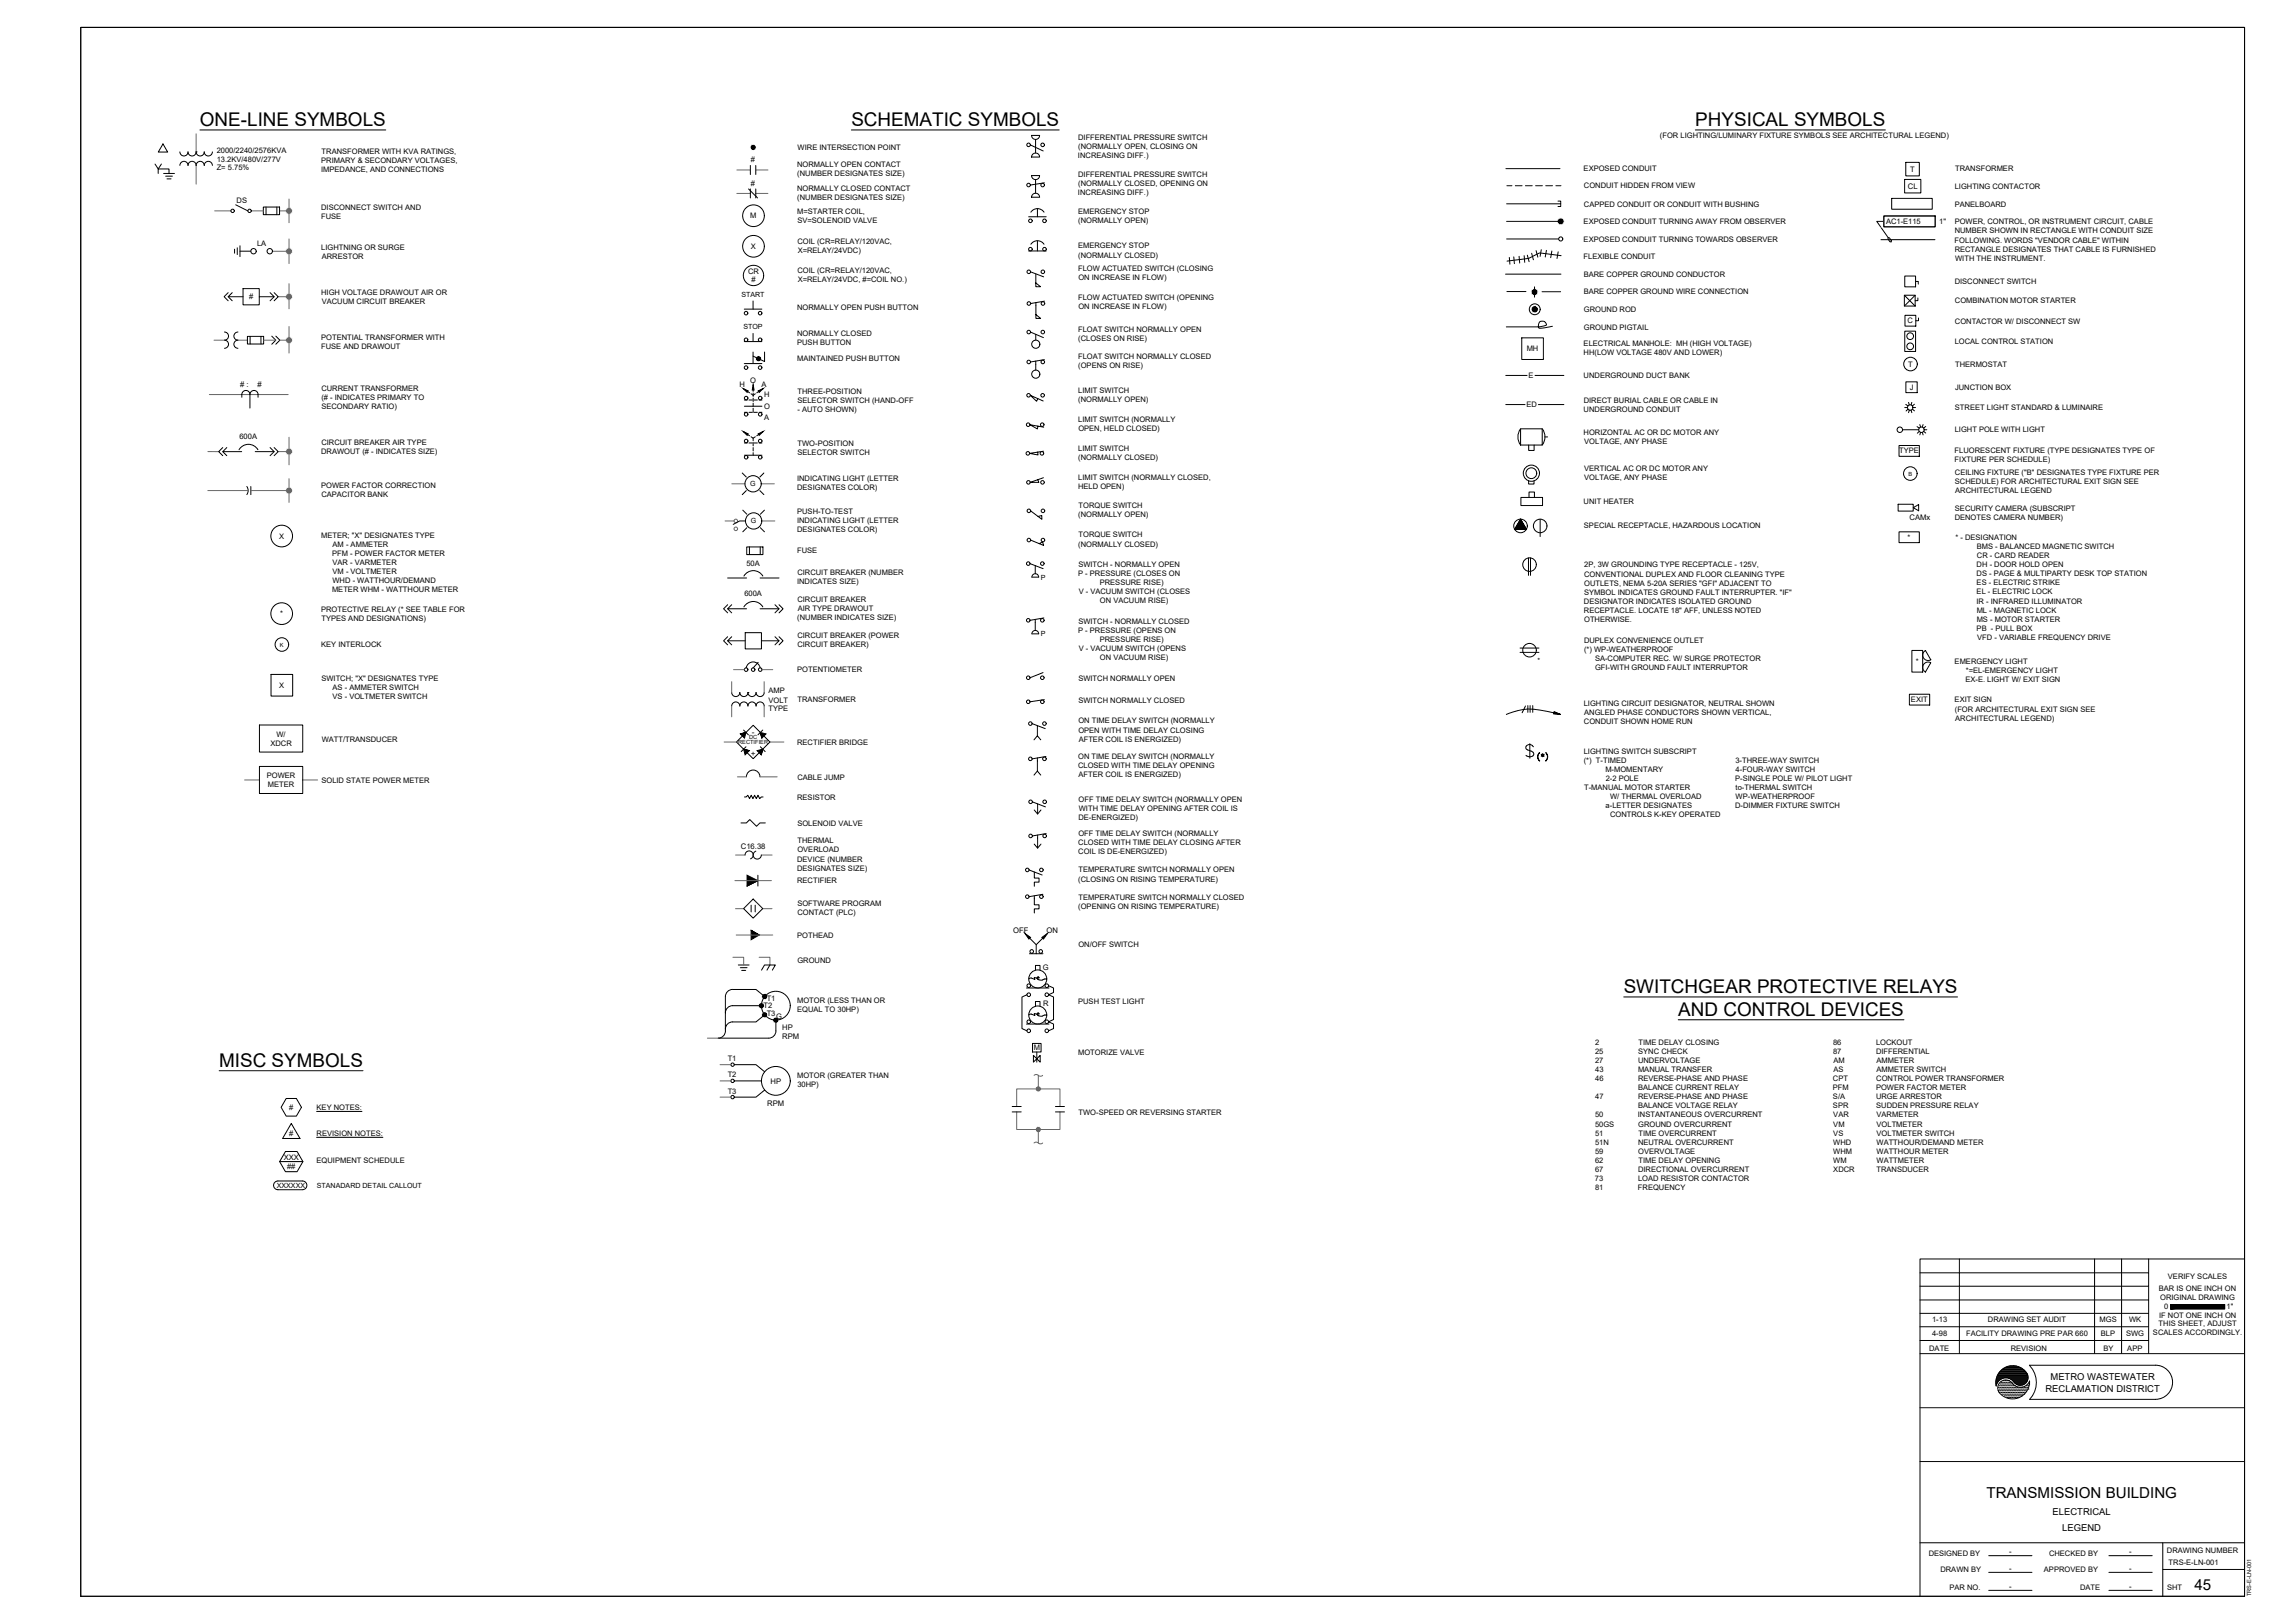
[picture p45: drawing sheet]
<svg xmlns="http://www.w3.org/2000/svg" width="1067mm" height="762mm" viewBox="0 0 1067 762" stroke-linecap="round" stroke-linejoin="round" font-family="sans-serif">
<defs><g id="words">
<g font-size="8.9">
<text x="94" y="59">ONE-LINE SYMBOLS</text>
<text x="400" y="59">SCHEMATIC SYMBOLS</text>
<text x="796" y="59">PHYSICAL SYMBOLS</text>
<text x="762" y="466">SWITCHGEAR PROTECTIVE RELAYS</text>
<text x="788" y="477">AND CONTROL DEVICES</text>
<text x="103" y="501">MISC SYMBOLS</text>
</g>
<g font-size="7.1">
<text x="933" y="703">TRANSMISSION BUILDING</text>
<text x="1030" y="746">45</text>
</g>
<g font-size="4.4">
<text x="963" y="648">METRO WASTEWATER</text>
<text x="960" y="654">RECLAMATION DISTRICT</text>
<text x="964" y="711">ELECTRICAL</text>
<text x="968" y="719">LEGEND</text>
</g>
<g font-size="3.6">
<text x="896" y="89">CL</text>
<text x="113" y="182"># :</text>
<text x="121" y="182">#</text>
<text x="897" y="244">CAMx</text>
<text x="900" y="312">*</text>
<text x="348" y="398">C16.38</text>
<text x="476" y="438">OFF</text>
<text x="491" y="438">ON</text>
<text x="367" y="484">HP</text>
<text x="367" y="488">RPM</text>
<text x="362" y="509">HP</text>
<text x="360" y="519">RPM</text>
</g>
<g font-size="3.5">
<text x="506" y="66">DIFFERENTIAL PRESSURE SWITCH</text>
<text x="779" y="65">(FOR LIGHTING/LUMINARY FIXTURE SYMBOLS SEE ARCHITECTURAL LEGEND)</text>
<text x="102" y="72">2000/2240/2576KVA</text>
<text x="375" y="70">WIRE INTERSECTION POINT</text>
<text x="506" y="70">(NORMALLY OPEN, CLOSING ON</text>
<text x="102" y="76">13.2KV/480V/277V</text>
<text x="151" y="76">PRIMARY &amp; SECONDARY VOLTAGES,</text>
<text x="151" y="72">TRANSFORMER WITH KVA RATINGS,</text>
<text x="353" y="76">#</text>
<text x="506" y="74">INCREASING DIFF.)</text>
<text x="102" y="80">Z= 5.75%</text>
<text x="151" y="81">IMPEDANCE, AND CONNECTIONS</text>
<text x="374" y="79">NORMALLY OPEN CONTACT</text>
<text x="374" y="83">(NUMBER DESIGNATES SIZE)</text>
<text x="506" y="83">DIFFERENTIAL PRESSURE SWITCH</text>
<text x="744" y="80">EXPOSED CONDUIT</text>
<text x="897" y="81">T</text>
<text x="918" y="80">TRANSFORMER</text>
<text x="353" y="87">#</text>
<text x="374" y="90">NORMALLY CLOSED CONTACT</text>
<text x="506" y="87">(NORMALLY CLOSED, OPENING ON</text>
<text x="744" y="88">CONDUIT HIDDEN FROM VIEW</text>
<text x="918" y="89">LIGHTING CONTACTOR</text>
<text x="111" y="95">DS</text>
<text x="374" y="94">(NUMBER DESIGNATES SIZE)</text>
<text x="506" y="92">INCREASING DIFF.)</text>
<text x="151" y="99">DISCONNECT SWITCH AND</text>
<text x="374" y="100">M=STARTER COIL,</text>
<text x="506" y="101">EMERGENCY STOP</text>
<text x="744" y="97">CAPPED CONDUIT OR CONDUIT WITH BUSHING</text>
<text x="918" y="97">PANELBOARD</text>
<text x="151" y="103">FUSE</text>
<text x="352" y="103">M</text>
<text x="374" y="105">SV=SOLENOID VALVE</text>
<text x="506" y="105">(NORMALLY OPEN)</text>
<text x="744" y="105">EXPOSED CONDUIT TURNING AWAY FROM OBSERVER</text>
<text x="886" y="105">AC1-E115</text>
<text x="911" y="105">1&quot;</text>
<text x="918" y="105">POWER, CONTROL, OR INSTRUMENT CIRCUIT, CABLE</text>
<text x="744" y="113">EXPOSED CONDUIT TURNING TOWARDS OBSERVER</text>
<text x="918" y="114">FOLLOWING. WORDS &quot;VENDOR CABLE&quot; WITHIN</text>
<text x="918" y="110">NUMBER SHOWN IN RECTANGLE WITH CONDUIT SIZE</text>
<text x="121" y="115">LA</text>
<text x="151" y="117">LIGHTNING OR SURGE</text>
<text x="353" y="117">X</text>
<text x="374" y="114">COIL (CR=RELAY/120VAC,</text>
<text x="375" y="119">X=RELAY/24VDC)</text>
<text x="506" y="117">EMERGENCY STOP</text>
<text x="918" y="118">RECTANGLE DESIGNATES THAT CABLE IS FURNISHED</text>
<text x="151" y="122">ARRESTOR</text>
<text x="506" y="121">(NORMALLY CLOSED)</text>
<text x="744" y="122">FLEXIBLE CONDUIT</text>
<text x="918" y="122">WITH THE INSTRUMENT.</text>
<text x="351" y="129">CR</text>
<text x="374" y="128">COIL (CR=RELAY/120VAC,</text>
<text x="506" y="127">FLOW ACTUATED SWITCH (CLOSING</text>
<text x="506" y="132">ON INCREASE IN FLOW)</text>
<text x="744" y="130">BARE COPPER GROUND CONDUCTOR</text>
<text x="353" y="133">#</text>
<text x="375" y="132">X=RELAY/24VDC, #=COIL NO.)</text>
<text x="918" y="133">DISCONNECT SWITCH</text>
<text x="117" y="141">#</text>
<text x="151" y="138">HIGH VOLTAGE DRAWOUT AIR OR</text>
<text x="151" y="143">VACUUM CIRCUIT BREAKER</text>
<text x="506" y="141">FLOW ACTUATED SWITCH (OPENING</text>
<text x="744" y="138">BARE COPPER GROUND WIRE CONNECTION</text>
<text x="918" y="142">COMBINATION MOTOR STARTER</text>
<text x="374" y="145">NORMALLY OPEN PUSH BUTTON</text>
<text x="506" y="145">ON INCREASE IN FLOW)</text>
<text x="744" y="146">GROUND ROD</text>
<text x="506" y="156">FLOAT SWITCH NORMALLY OPEN</text>
<text x="744" y="155">GROUND PIGTAIL</text>
<text x="896" y="152">C</text>
<text x="918" y="152">CONTACTOR W/ DISCONNECT SW</text>
<text x="151" y="159">POTENTIAL TRANSFORMER WITH</text>
<text x="374" y="158">NORMALLY CLOSED</text>
<text x="374" y="162">PUSH BUTTON</text>
<text x="506" y="160">(CLOSES ON RISE)</text>
<text x="918" y="161">LOCAL CONTROL STATION</text>
<text x="151" y="164">FUSE AND DRAWOUT</text>
<text x="717" y="165">MH</text>
<text x="744" y="162">ELECTRICAL MANHOLE: MH (HIGH VOLTAGE)</text>
<text x="744" y="167">HH(LOW VOLTAGE 480V AND LOWER)</text>
<text x="374" y="169">MAINTAINED PUSH BUTTON</text>
<text x="506" y="168">FLOAT SWITCH NORMALLY CLOSED</text>
<text x="506" y="173">(OPENS ON RISE)</text>
<text x="896" y="172">T</text>
<text x="918" y="172">THERMOSTAT</text>
<text x="352" y="180">O</text>
<text x="718" y="178">E</text>
<text x="744" y="178">UNDERGROUND DUCT BANK</text>
<text x="151" y="184">CURRENT TRANSFORMER</text>
<text x="347" y="182">H</text>
<text x="358" y="182">A</text>
<text x="374" y="185">THREE-POSITION</text>
<text x="506" y="184">LIMIT SWITCH</text>
<text x="897" y="183">J</text>
<text x="918" y="183">JUNCTION BOX</text>
<text x="151" y="188">(# - INDICATES PRIMARY TO</text>
<text x="359" y="186">H</text>
<text x="374" y="189">SELECTOR SWITCH (HAND-OFF</text>
<text x="506" y="189">(NORMALLY OPEN)</text>
<text x="717" y="191">ED</text>
<text x="744" y="189">DIRECT BURIAL CABLE OR CABLE IN</text>
<text x="151" y="192">SECONDARY RATIO)</text>
<text x="359" y="192">O</text>
<text x="359" y="197">A</text>
<text x="374" y="193">- AUTO SHOWN)</text>
<text x="744" y="193">UNDERGROUND CONDUIT</text>
<text x="918" y="193">STREET LIGHT STANDARD &amp; LUMINAIRE</text>
<text x="506" y="198">LIMIT SWITCH (NORMALLY</text>
<text x="506" y="202">OPEN, HELD CLOSED)</text>
<text x="918" y="203">LIGHT POLE WITH LIGHT</text>
<text x="112" y="206">600A</text>
<text x="151" y="209">CIRCUIT BREAKER AIR TYPE</text>
<text x="374" y="209">TWO-POSITION</text>
<text x="744" y="204">HORIZONTAL AC OR DC MOTOR ANY</text>
<text x="744" y="208">VOLTAGE, ANY PHASE</text>
<text x="151" y="213">DRAWOUT (# - INDICATES SIZE)</text>
<text x="374" y="214">SELECTOR SWITCH</text>
<text x="506" y="212">LIMIT SWITCH</text>
<text x="506" y="216">(NORMALLY CLOSED)</text>
<text x="892" y="213">TYPE</text>
<text x="918" y="213">FLUORESCENT FIXTURE (TYPE DESIGNATES TYPE OF</text>
<text x="744" y="221">VERTICAL AC OR DC MOTOR ANY</text>
<text x="918" y="217">FIXTURE PER SCHEDULE)</text>
<text x="374" y="226">INDICATING LIGHT (LETTER</text>
<text x="506" y="225">LIMIT SWITCH (NORMALLY CLOSED,</text>
<text x="744" y="225">VOLTAGE, ANY PHASE</text>
<text x="918" y="223">CEILING FIXTURE (&quot;B&quot; DESIGNATES TYPE FIXTURE PER</text>
<text x="918" y="227">SCHEDULE) FOR ARCHITECTURAL EXIT SIGN SEE</text>
<text x="151" y="229">POWER FACTOR CORRECTION</text>
<text x="151" y="234">CAPACITOR BANK</text>
<text x="374" y="230">DESIGNATES COLOR)</text>
<text x="506" y="230">HELD OPEN)</text>
<text x="918" y="232">ARCHITECTURAL LEGEND</text>
<text x="506" y="239">TORQUE SWITCH</text>
<text x="744" y="237">UNIT HEATER</text>
<text x="374" y="246">INDICATING LIGHT (LETTER</text>
<text x="374" y="241">PUSH-TO-TEST</text>
<text x="506" y="243">(NORMALLY OPEN)</text>
<text x="918" y="244">DENOTES CAMERA NUMBER)</text>
<text x="918" y="240">SECURITY CAMERA (SUBSCRIPT</text>
<text x="374" y="250">DESIGNATES COLOR)</text>
<text x="744" y="248">SPECIAL RECEPTACLE, HAZARDOUS LOCATION</text>
<text x="131" y="253">X</text>
<text x="151" y="253">METER; &quot;X&quot; DESIGNATES TYPE</text>
<text x="156" y="257">AM - AMMETER</text>
<text x="506" y="257">(NORMALLY CLOSED)</text>
<text x="506" y="252">TORQUE SWITCH</text>
<text x="896" y="253">*</text>
<text x="918" y="253">* - DESIGNATION</text>
<text x="928" y="258">BMS - BALANCED MAGNETIC SWITCH</text>
<text x="156" y="261">PFM - POWER FACTOR METER</text>
<text x="374" y="260">FUSE</text>
<text x="928" y="262">CR - CARD READER</text>
<text x="156" y="265">VAR - VARMETER</text>
<text x="156" y="270">VM - VOLTMETER</text>
<text x="350" y="266">50A</text>
<text x="506" y="266">SWITCH - NORMALLY OPEN</text>
<text x="744" y="266">2P, 3W GROUNDING TYPE RECEPTACLE - 125V,</text>
<text x="928" y="266">DH - DOOR HOLD OPEN</text>
<text x="156" y="274">WHD - WATTHOUR/DEMAND</text>
<text x="374" y="274">INDICATES SIZE)</text>
<text x="374" y="270">CIRCUIT BREAKER (NUMBER</text>
<text x="506" y="270">P - PRESSURE (CLOSES ON</text>
<text x="516" y="275">PRESSURE RISE)</text>
<text x="744" y="271">CONVENTIONAL DUPLEX AND FLOOR CLEANING TYPE</text>
<text x="744" y="275">OUTLETS, NEMA 5-20A SERIES &quot;GFI&quot; ADJACENT TO</text>
<text x="928" y="271">DS - PAGE &amp; MULTIPARTY DESK TOP STATION</text>
<text x="928" y="275">ES - ELECTRIC STRIKE</text>
<text x="156" y="278">METER WHM - WATTHOUR METER</text>
<text x="350" y="280">600A</text>
<text x="506" y="279">V - VACUUM SWITCH (CLOSES</text>
<text x="744" y="279">SYMBOL INDICATES GROUND FAULT INTERRUPTER. &quot;IF&quot;</text>
<text x="928" y="279">EL - ELECTRIC LOCK</text>
<text x="151" y="287">PROTECTIVE RELAY (* SEE TABLE FOR</text>
<text x="374" y="282">CIRCUIT BREAKER</text>
<text x="375" y="287">AIR TYPE DRAWOUT</text>
<text x="516" y="283">ON VACUUM RISE)</text>
<text x="744" y="283">DESIGNATOR INDICATES ISOLATED GROUND</text>
<text x="744" y="288">RECEPTACLE. LOCATE 18&quot; AFF, UNLESS NOTED</text>
<text x="928" y="283">IR - INFRARED ILLUMINATOR</text>
<text x="928" y="288">ML - MAGNETIC LOCK</text>
<text x="132" y="289">*</text>
<text x="151" y="292">TYPES AND DESIGNATIONS)</text>
<text x="374" y="291">(NUMBER INDICATES SIZE)</text>
<text x="506" y="293">SWITCH - NORMALLY CLOSED</text>
<text x="744" y="292">OTHERWISE.</text>
<text x="928" y="292">MS - MOTOR STARTER</text>
<text x="374" y="299">CIRCUIT BREAKER (POWER</text>
<text x="506" y="297">P - PRESSURE (OPENS ON</text>
<text x="928" y="296">PB - PULL BOX</text>
<text x="151" y="304">KEY INTERLOCK</text>
<text x="374" y="304">CIRCUIT BREAKER)</text>
<text x="506" y="306">V - VACUUM SWITCH (OPENS</text>
<text x="516" y="301">PRESSURE RISE)</text>
<text x="744" y="302">DUPLEX CONVENIENCE OUTLET</text>
<text x="928" y="300">VFD - VARIABLE FREQUENCY DRIVE</text>
<text x="516" y="310">ON VACUUM RISE)</text>
<text x="744" y="306">(*) WP-WEATHERPROOF</text>
<text x="749" y="310">SA-COMPUTER REC. W/ SURGE PROTECTOR</text>
<text x="918" y="312">EMERGENCY LIGHT</text>
<text x="374" y="316">POTENTIOMETER</text>
<text x="749" y="315">GFI-WITH GROUND FAULT INTERRUPTOR</text>
<text x="923" y="316">*=EL-EMERGENCY LIGHT</text>
<text x="131" y="323">X</text>
<text x="151" y="320">SWITCH; &quot;X&quot; DESIGNATES TYPE</text>
<text x="156" y="324">AS - AMMETER SWITCH</text>
<text x="506" y="320">SWITCH NORMALLY OPEN</text>
<text x="923" y="320">EX-E. LIGHT W/ EXIT SIGN</text>
<text x="156" y="328">VS - VOLTMETER SWITCH</text>
<text x="361" y="325">AMP</text>
<text x="361" y="330">VOLT</text>
<text x="374" y="330">TRANSFORMER</text>
<text x="897" y="330">EXIT</text>
<text x="918" y="330">EXIT SIGN</text>
<text x="361" y="334">TYPE</text>
<text x="506" y="330">SWITCH NORMALLY CLOSED</text>
<text x="744" y="331">LIGHTING CIRCUIT DESIGNATOR, NEUTRAL SHOWN</text>
<text x="744" y="336">ANGLED PHASE CONDUCTORS SHOWN VERTICAL,</text>
<text x="918" y="334">(FOR ARCHITECTURAL EXIT SIGN SEE</text>
<text x="506" y="340">ON TIME DELAY SWITCH (NORMALLY</text>
<text x="744" y="340">CONDUIT SHOWN HOME RUN</text>
<text x="918" y="338">ARCHITECTURAL LEGEND)</text>
<text x="130" y="346">W/</text>
<text x="354" y="343" transform="rotate(-180 354 343)">-</text>
<text x="506" y="344">OPEN WITH TIME DELAY CLOSING</text>
<text x="127" y="350">XDCR</text>
<text x="151" y="348">WATT/TRANSDUCER</text>
<text x="355" y="353" transform="rotate(-180 355 353)">+</text>
<text x="374" y="350">RECTIFIER BRIDGE</text>
<text x="507" y="348">AFTER COIL IS ENERGIZED)</text>
<text x="744" y="354">LIGHTING SWITCH SUBSCRIPT</text>
<text x="506" y="356">ON TIME DELAY SWITCH (NORMALLY</text>
<text x="744" y="358">(*) T-TIMED</text>
<text x="815" y="358">3-THREE-WAY SWITCH</text>
<text x="125" y="365">POWER</text>
<text x="506" y="360">CLOSED WITH TIME DELAY OPENING</text>
<text x="506" y="365">AFTER COIL IS ENERGIZED)</text>
<text x="754" y="362">M-MOMENTARY</text>
<text x="815" y="362">4-FOUR-WAY SWITCH</text>
<text x="126" y="370">METER</text>
<text x="151" y="368">SOLID STATE POWER METER</text>
<text x="374" y="366">CABLE JUMP</text>
<text x="744" y="371">T-MANUAL MOTOR STARTER</text>
<text x="754" y="367">2-2 POLE</text>
<text x="815" y="367">P-SINGLE POLE W/ PILOT LIGHT</text>
<text x="815" y="371">to-THERMAL SWITCH</text>
<text x="374" y="375">RESISTOR</text>
<text x="506" y="377">OFF TIME DELAY SWITCH (NORMALLY OPEN</text>
<text x="756" y="375">W/ THERMAL OVERLOAD</text>
<text x="815" y="375">WP-WEATHERPROOF</text>
<text x="507" y="381">WITH TIME DELAY OPENING AFTER COIL IS</text>
<text x="754" y="380">a-LETTER DESIGNATES</text>
<text x="756" y="384">CONTROLS K-KEY OPERATED</text>
<text x="815" y="380">D-DIMMER FIXTURE SWITCH</text>
<text x="374" y="388">SOLENOID VALVE</text>
<text x="506" y="385">DE-ENERGIZED)</text>
<text x="374" y="396">THERMAL</text>
<text x="506" y="392">OFF TIME DELAY SWITCH (NORMALLY</text>
<text x="374" y="400">OVERLOAD</text>
<text x="506" y="397">CLOSED WITH TIME DELAY CLOSING AFTER</text>
<text x="506" y="401">COIL IS DE-ENERGIZED)</text>
<text x="374" y="404">DEVICE (NUMBER</text>
<text x="374" y="409">DESIGNATES SIZE)</text>
<text x="506" y="414">(CLOSING ON RISING TEMPERATURE)</text>
<text x="506" y="410">TEMPERATURE SWITCH NORMALLY OPEN</text>
<text x="374" y="415">RECTIFIER</text>
<text x="374" y="425">SOFTWARE PROGRAM</text>
<text x="506" y="422">TEMPERATURE SWITCH NORMALLY CLOSED</text>
<text x="374" y="430">CONTACT (PLC)</text>
<text x="506" y="427">(OPENING ON RISING TEMPERATURE)</text>
<text x="374" y="440">POTHEAD</text>
<text x="506" y="445">ON/OFF SWITCH</text>
<text x="374" y="452">GROUND</text>
<text x="490" y="455">G</text>
<text x="358" y="473">T2</text>
<text x="360" y="470">T1</text>
<text x="374" y="471">MOTOR (LESS THAN OR</text>
<text x="490" y="472">R</text>
<text x="506" y="471">PUSH TEST LIGHT</text>
<text x="360" y="477">T3</text>
<text x="364" y="478">G</text>
<text x="374" y="475">EQUAL TO 30HP)</text>
<text x="749" y="490">2</text>
<text x="769" y="490">TIME DELAY CLOSING</text>
<text x="861" y="490">86</text>
<text x="881" y="490">LOCKOUT</text>
<text x="485" y="493">M</text>
<text x="506" y="495">MOTORIZE VALVE</text>
<text x="749" y="495">25</text>
<text x="769" y="495">SYNC CHECK</text>
<text x="861" y="495">87</text>
<text x="881" y="495">DIFFERENTIAL</text>
<text x="342" y="498">T1</text>
<text x="749" y="499">27</text>
<text x="749" y="503">43</text>
<text x="769" y="499">UNDERVOLTAGE</text>
<text x="769" y="503">MANUAL TRANSFER</text>
<text x="861" y="499">AM</text>
<text x="861" y="503">AS</text>
<text x="881" y="499">AMMETER</text>
<text x="881" y="503">AMMETER SWITCH</text>
<text x="342" y="506">T2</text>
<text x="374" y="506">MOTOR (GREATER THAN</text>
<text x="749" y="508">46</text>
<text x="769" y="508">REVERSE-PHASE AND PHASE</text>
<text x="861" y="508">CPT</text>
<text x="881" y="508">CONTROL POWER TRANSFORMER</text>
<text x="342" y="513">T3</text>
<text x="374" y="511">30HP)</text>
<text x="769" y="512">BALANCE CURRENT RELAY</text>
<text x="861" y="512">PFM</text>
<text x="881" y="512">POWER FACTOR METER</text>
<text x="136" y="521">#</text>
<text x="149" y="521">KEY NOTES:</text>
<text x="749" y="516">47</text>
<text x="769" y="516">REVERSE-PHASE AND PHASE</text>
<text x="769" y="520">BALANCE VOLTAGE RELAY</text>
<text x="861" y="516">S/A</text>
<text x="861" y="520">SPR</text>
<text x="881" y="516">URGE ARRESTOR</text>
<text x="881" y="520">SUDDEN PRESSURE RELAY</text>
<text x="506" y="523">TWO-SPEED OR REVERSING STARTER</text>
<text x="749" y="525">50</text>
<text x="769" y="525">INSTANTANEOUS OVERCURRENT</text>
<text x="861" y="525">VAR</text>
<text x="881" y="525">VARMETER</text>
<text x="136" y="533">#</text>
<text x="149" y="533">REVISION NOTES:</text>
<text x="749" y="529">50GS</text>
<text x="749" y="533">51</text>
<text x="769" y="529">GROUND OVERCURRENT</text>
<text x="769" y="533">TIME OVERCURRENT</text>
<text x="861" y="529">VM</text>
<text x="861" y="533">VS</text>
<text x="881" y="529">VOLTMETER</text>
<text x="881" y="533">VOLTMETER SWITCH</text>
<text x="749" y="537">51N</text>
<text x="769" y="537">NEUTRAL OVERCURRENT</text>
<text x="861" y="537">WHD</text>
<text x="881" y="537">WATTHOUR/DEMAND METER</text>
<text x="133" y="545">XXX</text>
<text x="749" y="542">59</text>
<text x="769" y="542">OVERVOLTAGE</text>
<text x="861" y="542">WHM</text>
<text x="881" y="542">WATTHOUR METER</text>
<text x="135" y="549">##</text>
<text x="149" y="546">EQUIPMENT SCHEDULE</text>
<text x="749" y="546">62</text>
<text x="749" y="550">67</text>
<text x="769" y="550">DIRECTIONAL OVERCURRENT</text>
<text x="769" y="546">TIME DELAY OPENING</text>
<text x="861" y="546">WM</text>
<text x="861" y="550">XDCR</text>
<text x="881" y="550">TRANSDUCER</text>
<text x="881" y="546">WATTMETER</text>
<text x="749" y="555">73</text>
<text x="769" y="555">LOAD RESISTOR CONTACTOR</text>
<text x="749" y="559">81</text>
<text x="769" y="559">FREQUENCY</text>
<text x="1018" y="601">VERIFY SCALES</text>
<text x="1014" y="606">BAR IS ONE INCH ON</text>
<text x="1014" y="610">ORIGINAL DRAWING</text>
<text x="1016" y="615">0</text>
<text x="1045" y="615">1&quot;</text>
<text x="907" y="621">1-13</text>
<text x="933" y="621">DRAWING SET AUDIT</text>
<text x="986" y="621">MGS</text>
<text x="1000" y="621">WK</text>
<text x="1014" y="623">THIS SHEET, ADJUST</text>
<text x="1014" y="619">IF NOT ONE INCH ON</text>
<text x="907" y="627">4-98</text>
<text x="923" y="627">FACILITY DRAWING PRE PAR 660</text>
<text x="986" y="627">BLP</text>
<text x="998" y="627">SWG</text>
<text x="1011" y="627">SCALES ACCORDINGLY.</text>
<text x="906" y="634">DATE</text>
<text x="944" y="634">REVISION</text>
<text x="988" y="634">BY</text>
<text x="999" y="634">APP</text>
<text x="906" y="730">DESIGNED BY</text>
<text x="943" y="730">-</text>
<text x="962" y="730">CHECKED BY</text>
<text x="1000" y="730">-</text>
<text x="1017" y="729">DRAWING NUMBER</text>
<text x="943" y="738">-</text>
<text x="1000" y="738">-</text>
<text x="1018" y="735">TRS-E-LN-001</text>
<text x="911" y="738">DRAWN BY</text>
<text x="960" y="738">APPROVED BY</text>
<text x="915" y="746">PAR NO.</text>
<text x="943" y="746">-</text>
<text x="977" y="746">DATE</text>
<text x="1000" y="746">-</text>
<text x="1018" y="746">SHT</text>
</g>
<g font-size="3.3">
<text x="348" y="139">START</text>
<text x="349" y="155">STOP</text>
<text x="352" y="228">G</text>
<text x="353" y="246">G</text>
<text x="489" y="272">P</text>
<text x="489" y="299">P</text>
<text x="722" y="311">*</text>
<text x="130" y="558">XXXXXX</text>
<text x="149" y="558">STANADARD DETAIL CALLOUT</text>
</g>
<g font-size="2.7">
<text x="896" y="223">B</text>
<text x="131" y="304">K</text>
<text x="352" y="347">DC</text>
<text x="347" y="350">RECTIFIER</text>
<text x="1057" y="749" transform="rotate(-90 1057 749)">TRS-E-LN-001</text>
</g>
</g></defs>
<!-- layer: Facility - Electrical Legend|E-POWER -->
<g fill="none" stroke="#666" stroke-width=".47">
<path d="M92 63v8M92 78v8M346 80h6M355 80h6M101 99h7M118 99h6M131 99h5M136 93v12M346 91h6M355 91h6M128 118h8M136 112v12"/>
<path d="M131 139h5M136 133v12M100 160h5M112 160h4M124 160h6M131 160h4M136 153v13M98 185h37M98 212h5M131 212h5M136 205v13M98 230h19"/>
<path d="M118 230h18M136 225v11M344 227h6M357 227h7M340 245h5M358 245h6M344 314h6M358 314h5M344 320v5M344 331v6M359 320v5M359 331v6"/>
<path d="M340 348h6M362 348h6M115 366h7M142 366h7M346 365h4M357 365h8M345 413h17M345 401h5M357 401h6M345 427h4M346 439h17M358 427h4"/>
<path d="M344 449h5v4M356 449h6v4M332 487h5M338 500h5M338 507h5M338 515h5M477 520v-9h21v9M488 505v6M477 522v8h21v-8M488 530v7"/>
<circle cx="345" cy="248" r=".8"/>
<circle cx="345" cy="245" r=".8"/>
</g>
<!-- layer: Facility - Electrical Legend|TEXT3 -->
<path d="M94 61h87M400 61h97M796 61h89M762 468h157M788 479h106M103 503h67" fill="none" stroke="#000" stroke-width=".47"/>
<!-- layer: Facility - Electrical Legend|E-POWER -->
<g fill="none" stroke="#000" stroke-width=".47">
<path d="M895 76h6v7h-6zM888 93h19v5h-19zM894 84h8v7h-8zM883 113h26M707 129h26M708 137h8M721 135v5M724 137h9M894 139h5v5h-5zM894 139l5 5M894 130h5v5h-5zM899 139l-5 5"/>
<path d="M899 132h2v1M901 140v1h-2M715 159h10v10h-10zM729 153l-4 1a1.9 1.9 0 0 1-3-1 1.9 1.9 0 0 1 2-2 1.9 1.9 0 0 1 2 2h-3h-16M894 155h5v10h-5zM894 148h6v5h-6zM901 149v2h-1M707 176h27M895 179h5v5h-5zM714 244l3 5h-6zM723 244v8M718 262v8"/>
<path d="M719 262v8M127 317h10v10h-10zM714 306h9M714 304h9M707 335a29 29 0 0 1 23 0h3h-4l1-1 3 1M716 331l-1 4M717 331v3M718 331v3M720 331v3M730 335h1M730 334l1 1M122 340h20v13h-20z"/>
<path d="M122 360h20v13h-20zM718 349v7M720 351a1.7 1.7 0 0 0-2-2 1.7 1.7 0 0 0-1 3l2 1a1.5 1.5 0 0 1 1 2 1.5 1.5 0 0 1-2 0h-2M723 353a2.6 2.6 0 0 0 0 4 2.5 2.5 0 0 1 0-4zM724 355h.1M724 354v1M724 354v1v-1h1l-1 1h1h-1M726 353a2.4 2.4 0 0 1 0 4 2.6 2.6 0 0 0 0-4z"/>
<circle cx="721" cy="145" r="2.6"/>
<circle cx="897" cy="158" r="1.6"/>
<circle cx="897" cy="163" r="1.6"/>
<circle cx="897" cy="171" r="3"/>
<circle cx="132" cy="252" r="5"/>
<circle cx="714" cy="247" r="3"/>
<circle cx="723" cy="247" r="3"/>
<circle cx="718" cy="265" r="3"/>
<circle cx="132" cy="288" r="5"/>
<circle cx="132" cy="303" r="3"/>
<circle cx="718" cy="305" r="3"/>
</g>
<!-- layer: Facility - Electrical Legend|E-TEXT -->
<path d="M885 104h-4l6 8M885 101h24v5h-24zM887 112l1 2-1-1z" fill="none" stroke="#000" stroke-width=".47"/>
<!-- layer: Facility - Electrical Legend|E-CONDFLEX -->
<path d="M717 120l1 3M719 119l1 3M721 118l1 3M724 117l-1 3M726 118v3M729 118l-1 3M732 118l-1 3M709 121v3M711 121v3M713 120l1 4M716 120v3M733 120l-5-1a10 10 0 0 0-10 2l-10 2" fill="none" stroke="#000" stroke-width=".47"/>
<!-- layer: Facility - Electrical Legend|E-COND -->
<g fill="none" stroke="#000" stroke-width=".47">
<path d="M707 79h25M707 96h26M732 94h1v3h-1M707 104h26M707 112h25M707 190h27"/>
<circle cx="733" cy="112" r="1"/>
</g>
<!-- layer: Facility - Electrical Legend|CABLE -->
<g fill="none" stroke="#000" stroke-width=".47">
<path d="M73 77l1 2 2-2M77 68l2 3h-5zM84 71a1.9 1.9 0 0 0 2 2 1.9 1.9 0 0 0 2-2 1.9 1.9 0 0 0 2 2 1.9 1.9 0 0 0 2-2M84 78a1.9 1.9 0 0 1 2-2 1.9 1.9 0 0 1 2 2 1.9 1.9 0 0 1 2-2 1.9 1.9 0 0 1 2 2M92 71a1.9 1.9 0 0 0 2 2 1.9 1.9 0 0 0 2-2M92 78a1.9 1.9 0 0 1 2-2 1.9 1.9 0 0 1 2 2M96 71a1.9 1.9 0 0 0 2 2 1.9 1.9 0 0 0 2-2M96 78a1.9 1.9 0 0 1 2-2 1.9 1.9 0 0 1 2 2M352 78v4M355 78v4M484 68l6 3M484 64h4a1.9 1.9 0 0 1-2 1 1.9 1.9 0 0 1-2-1z"/>
<path d="M485 72h2l1 2h-4zM486 65v7M74 81v-2h5v2M77 81h5M78 83h3M78 84h2M111 96l5 3M124 97h7v4h-7zM125 97v4M130 97v4M351 89l5 4M352 89v4"/>
<path d="M355 89v4M484 100a4 4 0 0 1 6 0M484 82h4a1.9 1.9 0 0 1-2 2 1.9 1.9 0 0 1-2-2zM485 91h2l1 2h-4zM486 84v7M487 98v4M490 86l-6 1M110 117v2M111 116v4M113 118h5M113 115v5M483 102h8"/>
<path d="M483 118h8M484 115a4 4 0 0 1 6 0M487 113v5M107 137l-2 2 2 2M107 139h7M109 137l-2 2 2 2M114 136h8v7h-8zM122 139h7M127 137l2 2-2 2M129 137l2 2-2 2M484 128l6 2M486 129v6h3l-3-2"/>
<path d="M105 160a1.9 1.9 0 0 1 2 2 1.9 1.9 0 0 1-2 2M105 156a1.9 1.9 0 0 1 2 2 1.9 1.9 0 0 1-2 2M112 156a1.9 1.9 0 0 0-2 2 1.9 1.9 0 0 0 2 2M112 160a1.9 1.9 0 0 0-2 2 1.9 1.9 0 0 0 2 2M116 158h8v4h-8zM117 158v4M123 158v4M128 158l2 2-2 2M130 158l1 2-1 2M349 145h9M354 141v4M354 157v3"/>
<path d="M484 156l6 3M486 157v3M486 142v7h3l-3-1M490 141l-6 2M349 160h9M349 171h9M354 165v6M359 165v5l-5-3M486 170v4M490 169l-6 1M117 185a1.9 1.9 0 0 1 2-2 1.9 1.9 0 0 1 2 2v2M117 185v7"/>
<path d="M117 185a1.9 1.9 0 0 0-2-2 1.9 1.9 0 0 0-1 2v2M349 182l1 1M350 191h8M350 194h1M350 188h1M351 184h1M352 194h1M352 188h1M353 185l1 1 1-1M354 182v2M354 185v1M354 187v2"/>
<path d="M354 189v2M354 192v2M354 194h2M354 188h2M356 194h2M356 188h2M357 184h-2M358 182l-1 1M487 187v1l-3-2 6 2M105 210l-2 2 2 2M105 212h8M106 210l-1 2 1 2"/>
<path d="M112 211a5 5 0 0 1 9 0M120 212h9M127 210l2 2-2 2M129 210l2 2-2 2M349 203h1M350 208h1M350 214h8M351 204l1 1M352 208h1M353 205l1 1M354 206v1M354 208v1"/>
<path d="M354 210v2M354 213v1M354 208h2M355 205l-1 1M356 208h2M357 204l-2 1M358 203h-1M487 200v1l-3-2 6 2M490 212l-7 1 4 1v-2M116 228l1 2-1 2M118 228v4M349 222l1 2"/>
<path d="M349 240l2 1M350 230l-1 2M357 230l2 2M359 222l-2 2M359 240l-2 1M484 240l5 4v-2h-2M490 224l-6 2h4l-1-1M350 245h-3l-3 1M351 257h7v3h-7zM351 248l-2 2M352 257v3M357 257v3"/>
<path d="M357 248l2 2M484 254l6 2v-2l-2 1M342 271h9M349 270a5 5 0 0 1 9 0M357 271h9M484 265l6 2M486 266v3M488 271a1.6 1.6 0 0 0-2-2 1.6 1.6 0 0 0-1 2h3M342 284l-2 2 2 2M342 299l-2 2 2 2M342 286h9M344 284l-2 2 2 2"/>
<path d="M344 299l-2 2 2 2M349 285a5 5 0 0 1 9 0M350 297h8v8h-8zM357 286h9M364 284l2 2-2 2M364 299l2 2-2 2M366 284l2 2-2 2M366 299l2 2-2 2M486 291v5M488 298a1.6 1.6 0 0 0-2-2 1.6 1.6 0 0 0-1 2h3M490 290l-6 1M342 301h8"/>
<path d="M350 314a3 3 0 0 1 4-3 3 3 0 0 1 3 3M356 311l-2 3M358 301h8M490 316l-6 2M344 325a1.9 1.9 0 0 0 1 2 1.9 1.9 0 0 0 2-2 1.9 1.9 0 0 0 2 2 1.9 1.9 0 0 0 2-2 1.9 1.9 0 0 0 2 2 1.9 1.9 0 0 0 2-2 1.9 1.9 0 0 0 2 2 1.9 1.9 0 0 0 2-2M344 331a1.9 1.9 0 0 1 1-1 1.9 1.9 0 0 1 2 1 1.9 1.9 0 0 1 2-1 1.9 1.9 0 0 1 2 1 1.9 1.9 0 0 1 2-1 1.9 1.9 0 0 1 2 1 1.9 1.9 0 0 1 2-1 1.9 1.9 0 0 1 2 1M485 340l6 2M490 328l-6 1M349 343l2 2M350 351l-2 2M354 341l8 7-8 8-8-8zM357 351l2 2"/>
<path d="M358 343l-2 2M486 347l1-2 2 2M487 341v4M487 356v6M491 355l-6 1M350 374l1-1 1 2 1-2 1 2v-2l1 2 1-2 1 2 1-1M350 365a3 3 0 0 1 4-3 3 3 0 0 1 3 3M485 376l6 3M486 364l1-2 2 2M487 377v5M348 386h2l2-1 3 3 2-2h2M355 400a1.9 1.9 0 0 0-1 3 1.9 1.9 0 0 0 3-2"/>
<path d="M486 380l1 2 2-2M486 396l1 2 2-2M487 392v6M491 391l-6 1M350 401a1.9 1.9 0 0 1 3-1 1.9 1.9 0 0 1-1 3M356 411v5M483 408l6 3M486 409v3h2v2h-2v2M490 420l-7 1M353 425v3M354 422l4 5-4 4-5-4zM355 425v3"/>
<path d="M482 439l5 5v4M486 421v4h2v2h-2v2M491 439l-4 5M347 453h5M348 454h3M348 456h2M358 455l1-2h5l-1 2M362 453l-2 2M483 448h7M484 459l-1 1M484 459l2 1v-1h1h1a1.1 1.1 0 0 0 0 1 1.1 1.1 0 0 0 1 0h2M486 456v-3h2v3"/>
<path d="M358 472h-14a3 3 0 0 0-3 4M359 476l-4 4h-11a3 3 0 0 0-3 3M359 468l-4-3h-11a3 3 0 0 0-3 3v16a3 3 0 0 1-4 3h24a3 3 0 0 0 3-3v-5M482 464h11M482 467l-2 1v15l2 1M483 477l1-1 2 1v-1h1h1a1.1 1.1 0 0 0 0 1 1.1 1.1 0 0 0 1 0h2M486 472v-2h2v2M492 463l3 1v2l-3 1 3 1v11l-3 1 3 1v2l-3 1M345 500h10l4 3M482 481h11M485 490h4v4h-4zM485 496l3 3v-3l-3 3z"/>
<path d="M487 494v5M345 507h13M359 512l-4 3h-10M475 520h4M496 520h4M475 522h4M496 522h4"/>
<circle cx="483" cy="68" r=".8"/>
<circle cx="490" cy="68" r=".8"/>
<circle cx="109" cy="99" r=".8"/>
<circle cx="117" cy="99" r=".8"/>
<circle cx="483" cy="87" r=".8"/>
<circle cx="490" cy="87" r=".8"/>
<circle cx="119" cy="118" r="1.3"/>
<circle cx="127" cy="118" r="1.3"/>
<circle cx="354" cy="101" r="5"/>
<circle cx="354" cy="116" r="5"/>
<circle cx="484" cy="104" r=".8"/>
<circle cx="484" cy="117" r=".8"/>
<circle cx="490" cy="117" r=".8"/>
<circle cx="490" cy="104" r=".8"/>
<circle cx="354" cy="129" r="5"/>
<circle cx="483" cy="128" r=".8"/>
<circle cx="490" cy="128" r=".8"/>
<circle cx="350" cy="147" r=".8"/>
<circle cx="350" cy="160" r=".8"/>
<circle cx="357" cy="147" r=".8"/>
<circle cx="357" cy="160" r=".8"/>
<circle cx="483" cy="156" r=".8"/>
<circle cx="483" cy="142" r=".8"/>
<circle cx="490" cy="156" r=".8"/>
<circle cx="490" cy="142" r=".8"/>
<circle cx="350" cy="173" r=".8"/>
<circle cx="357" cy="173" r=".8"/>
<circle cx="483" cy="170" r=".8"/>
<circle cx="486" cy="162" r="1.9"/>
<circle cx="486" cy="176" r="1.9"/>
<circle cx="490" cy="170" r=".8"/>
<circle cx="350" cy="195" r=".8"/>
<circle cx="350" cy="187" r=".8"/>
<circle cx="357" cy="195" r=".8"/>
<circle cx="357" cy="187" r=".8"/>
<circle cx="483" cy="199" r=".8"/>
<circle cx="483" cy="186" r=".8"/>
<circle cx="489" cy="199" r=".8"/>
<circle cx="490" cy="186" r=".8"/>
<circle cx="350" cy="215" r=".8"/>
<circle cx="350" cy="207" r=".8"/>
<circle cx="357" cy="215" r=".8"/>
<circle cx="357" cy="207" r=".8"/>
<circle cx="483" cy="213" r=".8"/>
<circle cx="489" cy="213" r=".8"/>
<circle cx="354" cy="227" r="4"/>
<circle cx="483" cy="226" r=".8"/>
<circle cx="483" cy="240" r=".8"/>
<circle cx="489" cy="226" r=".8"/>
<circle cx="490" cy="240" r=".8"/>
<circle cx="354" cy="245" r="4"/>
<circle cx="483" cy="254" r=".8"/>
<circle cx="490" cy="254" r=".8"/>
<circle cx="483" cy="265" r=".8"/>
<circle cx="489" cy="265" r=".8"/>
<circle cx="483" cy="291" r=".8"/>
<circle cx="489" cy="291" r=".8"/>
<circle cx="350" cy="314" r=".8"/>
<circle cx="354" cy="314" r=".8"/>
<circle cx="357" cy="314" r=".8"/>
<circle cx="483" cy="318" r=".8"/>
<circle cx="489" cy="318" r=".8"/>
<circle cx="483" cy="329" r=".8"/>
<circle cx="484" cy="340" r=".8"/>
<circle cx="489" cy="329" r=".8"/>
<circle cx="490" cy="340" r=".8"/>
<circle cx="484" cy="356" r=".8"/>
<circle cx="490" cy="356" r=".8"/>
<circle cx="484" cy="376" r=".8"/>
<circle cx="491" cy="376" r=".8"/>
<circle cx="484" cy="392" r=".8"/>
<circle cx="491" cy="392" r=".8"/>
<circle cx="482" cy="408" r=".8"/>
<circle cx="489" cy="408" r=".8"/>
<circle cx="482" cy="421" r=".8"/>
<circle cx="489" cy="421" r=".8"/>
<circle cx="484" cy="447" r=".8"/>
<circle cx="487" cy="460" r="4"/>
<circle cx="489" cy="447" r=".8"/>
<circle cx="364" cy="472" r="7"/>
<circle cx="483" cy="467" r=".8"/>
<circle cx="483" cy="463" r=".8"/>
<circle cx="483" cy="480" r=".8"/>
<circle cx="487" cy="477" r="4"/>
<circle cx="491" cy="467" r=".8"/>
<circle cx="491" cy="463" r=".8"/>
<circle cx="491" cy="480" r=".8"/>
<circle cx="344" cy="500" r=".8"/>
<circle cx="483" cy="484" r=".8"/>
<circle cx="491" cy="484" r=".8"/>
<circle cx="344" cy="515" r=".8"/>
<circle cx="344" cy="507" r=".8"/>
<circle cx="364" cy="507" r="7"/>
</g>
<g fill="#000" stroke="#000" stroke-width=".47">
<path d="M354 69v1zM349 182l2 2zM354 181v2h-1zM356 184l2-2-2 2zM349 203l2 1zM356 204l2-1-2 1zM481 438l3 2-1 1zM489 440l3-2-2 3zM358 476h1z"/>
<path d="M353 69h1zM353 69h1zM353 69h1z"/>
<path d="M353 70l1-1zM354 69l-1 1zM354 69v1z"/>
<path d="M353 69h1zM353 69h1zM353 69h1z"/>
<path d="M354 69v1zM354 69v1zM354 69v1z"/>
<path d="M354 68v1zM354 68v1zM353 68l1 1z"/>
<path d="M355 168h1zM355 168h1zM355 169l1-1z"/>
<path d="M356 169v-1zM356 168v1zM356 168v1z"/>
<path d="M356 168v1zM356 168l1 1zM356 168l1 1z"/>
<path d="M356 168l1 1zM356 168l1 1z"/>
<path d="M356 168h1zM356 168h1zM357 168h-1z"/>
<path d="M348 345l2-1v3zM348 345l2-1z"/>
<path d="M349 352l1 2 2-2zM349 352h3z"/>
<path d="M355 352l2 2 1-2zM358 352l-1 2z"/>
<path d="M357 344l3 1-2 2zM357 344l1 3z"/>
<path d="M351 411v5l5-3zM351 416l5-3z"/>
<path d="M353 437v4l3-2zM353 437l3 2z"/>
<path d="M357 472h1zM357 472h1zM357 472h1z"/>
<path d="M357 473l1-1zM358 472l-1 1zM358 472v1z"/>
<path d="M357 472h1zM357 472h1zM357 472h1z"/>
<path d="M358 472v1zM358 472v1zM358 472v1z"/>
<path d="M358 471v1zM358 471v1zM357 471l1 1z"/>
<path d="M358 468h1zM358 468h1zM358 468h1z"/>
<path d="M358 476h1zM358 476h1zM358 477l1-1z"/>
<path d="M358 468h1zM359 468v1zM359 468v1z"/>
<path d="M358 477l1-1zM359 476v1zM359 476v1z"/>
<path d="M359 467v1zM359 467v1zM358 467l1 1z"/>
<path d="M359 468v1zM359 468l1 1zM359 468l1 1z"/>
<path d="M359 476v1zM359 476l1 1zM359 476l1 1z"/>
<path d="M359 467v1zM359 467v1zM359 467v1z"/>
<path d="M359 468h1zM359 468h1z"/>
<path d="M359 476l1 1zM359 476h1z"/>
<path d="M359 468h1zM359 468l1-1zM360 467l-1 1z"/>
<path d="M359 476h1zM359 476h1zM360 476h-1z"/>
<path d="M364 479v1zM364 479v1z"/>
<path d="M364 478v1zM364 478v1zM364 478v1z"/>
<path d="M364 479l1 1zM364 479l1 1zM364 479h1z"/>
<path d="M365 478l-1 1zM364 478v1zM364 478v1z"/>
<path d="M364 479h1zM364 479h1z"/>
<path d="M364 479h1zM364 479h1zM365 478l-1 1z"/>
</g>
<!-- layer: Facility - Electrical Legend|E-POWER -->
<g fill="#000" stroke="#000" stroke-width=".47">
<path d="M720 137h1zM720 137h1zM720 138l1-1z"/>
<path d="M720 136l1 1zM720 137h1zM720 137h1z"/>
<path d="M720 138l1-1zM721 137l-1 1zM721 137v1z"/>
<path d="M720 136l1 1zM720 136l1 1zM720 136l1 1z"/>
<path d="M721 137v1zM721 137v1zM721 137v1z"/>
<path d="M721 136v1zM721 136v1zM721 136v1z"/>
<path d="M721 137v1zM721 137v1z"/>
<path d="M720 145h1zM720 146l1-1zM720 146l1-1z"/>
<path d="M720 144l1 1zM720 145h1zM720 145h1z"/>
<path d="M720 146l1-1zM721 145l-1 1zM721 145l-1 1z"/>
<path d="M720 144l1 1zM720 144l1 1zM720 144l1 1z"/>
<path d="M721 145v1zM721 145v1zM721 145v1z"/>
<path d="M721 144v1zM721 144v1zM721 144v1z"/>
<path d="M721 145l1 1zM721 145l1 1zM721 145l1 1z"/>
<path d="M721 145h1zM721 145h1zM721 145v-1z"/>
<path d="M714 244l-3 5h6zM714 244l3 5z"/>
</g>
<g fill="#666" stroke="#666" stroke-width=".47">
<path d="M136 212h1zM136 212h1zM136 212v-1z"/>
<path d="M136 211v1zM136 211v1zM136 211v1z"/>
<path d="M135 211l1 1zM135 211l1 1zM135 211l1 1z"/>
<path d="M135 211l1 1zM135 212h1zM135 212h1z"/>
<path d="M135 212h1zM135 212h1zM135 213l1-1z"/>
<path d="M135 213l1-1zM136 212l-1 1zM136 212l-1 1z"/>
<path d="M136 212v1zM136 212v1zM136 212v1z"/>
<path d="M136 212l1 1zM136 212h1zM136 212h1z"/>
<path d="M136 99h1zM136 99h1zM136 99h1z"/>
<path d="M136 98v1zM136 98v1zM136 98v1z"/>
<path d="M135 98l1 1zM135 98l1 1zM135 98l1 1z"/>
<path d="M135 98l1 1zM135 99h1zM135 99h1z"/>
<path d="M135 99h1zM135 99h1zM135 99h1z"/>
<path d="M136 99l-1 1zM136 99l-1 1zM136 99v1z"/>
<path d="M136 99v1zM136 99v1zM136 99v1z"/>
<path d="M136 99v1zM136 99h1zM136 99h1z"/>
<path d="M136 118h1zM136 118h1zM136 118v-1z"/>
<path d="M136 117v1zM136 117v1zM136 117v1z"/>
<path d="M135 117l1 1zM135 117l1 1zM135 117l1 1z"/>
<path d="M135 117l1 1zM135 118h1zM135 118h1z"/>
<path d="M135 118h1zM135 118h1zM135 118h1z"/>
<path d="M135 119l1-1zM136 118l-1 1zM136 118l-1 1z"/>
<path d="M136 118v1zM136 118v1zM136 118v1z"/>
<path d="M136 118h1zM136 118h1zM136 118h1z"/>
<path d="M136 160l1-1zM136 160l1-1zM136 160l1-1z"/>
<path d="M136 159v1zM136 159v1zM136 159v1z"/>
<path d="M135 159l1 1zM135 159l1 1zM135 159l1 1z"/>
<path d="M135 159l1 1zM135 159l1 1zM135 159l1 1z"/>
<path d="M135 160h1zM135 160h1zM135 160h1z"/>
<path d="M135 160h1zM136 160l-1 1zM136 160l-1 1z"/>
<path d="M136 160v1zM136 160v1zM136 160v1z"/>
<path d="M136 160h1zM136 160h1zM136 160h1z"/>
<path d="M136 139h1zM136 139h1z"/>
<path d="M136 138v1zM136 138v1zM136 138v1z"/>
<path d="M135 138l1 1zM135 138l1 1zM135 139h1z"/>
<path d="M135 139h1zM135 139h1zM135 139h1z"/>
<path d="M135 139h1zM135 140l1-1zM135 140l1-1z"/>
<path d="M135 140l1-1zM136 139l-1 1zM136 139l-1 1z"/>
<path d="M136 139v1zM136 139v1zM136 139v1z"/>
<path d="M136 139l1 1zM136 139l1 1zM136 139l1 1z"/>
<path d="M136 230h1zM136 230h1zM136 230h1z"/>
<path d="M136 229v1zM136 229v1z"/>
<path d="M135 229l1 1zM135 230h1zM135 230h1z"/>
<path d="M135 230h1zM135 230h1zM135 230h1z"/>
<path d="M135 230h1zM135 231l1-1zM135 231l1-1z"/>
<path d="M135 231l1-1zM136 230l-1 1zM136 230v1z"/>
<path d="M136 230v1zM136 230v1zM136 230v1z"/>
<path d="M136 230l1 1zM136 230l1 1zM136 230l1 1z"/>
</g>
<!-- layer: Facility - Electrical Legend|E-COND -->
<g fill="#000" stroke="#000" stroke-width=".47">
<path d="M732 104h1zM732 104h1zM732 104h1z"/>
<path d="M732 103l1 1zM732 103l1 1zM732 104h1z"/>
<path d="M732 105l1-1zM733 104v1zM733 104v1z"/>
<path d="M733 103v1zM732 103l1 1zM732 103l1 1z"/>
<path d="M733 104v1zM733 104v1zM733 104v1z"/>
<path d="M733 103v1zM733 103v1zM733 103v1z"/>
<path d="M733 104h1zM733 104h1zM733 104h1z"/>
<path d="M733 104h1zM733 104l1-1zM733 104v-1z"/>
</g>
<!-- layer: Facility - Electrical Legend|E-COND-HIDDEN -->
<path d="M708 87h2M712 87h3M716 87h3M721 87h3M726 87h3M731 87h2" fill="none" stroke="#000" stroke-width=".47"/>
<!-- layer: Facility - Electrical Legend|E-EQUIP -->
<g fill="none" stroke="#000" stroke-width=".47">
<path d="M714 201h10v8h-10zM714 201a6 6 0 0 0 0 8M718 209v2h2v-2M724 201a6 6 0 0 1 0 8M725 205h2M714 234h10v3h-10zM718 226v1h2v-1M718 234v-3h2v3"/>
<circle cx="719" cy="222" r="2.5"/>
<circle cx="719" cy="222" r="4"/>
</g>
<!-- layer: Facility - Electrical Legend|CABLE -->
<g fill="#000">
<circle cx="92" cy="71" r=".2"/>
<circle cx="351" cy="325" r=".2"/>
<circle cx="487" cy="459" r=".2"/>
<circle cx="487" cy="460" r=".2"/>
<circle cx="488" cy="459" r=".2"/>
<circle cx="487" cy="476" r=".2"/>
<circle cx="487" cy="477" r=".2"/>
<circle cx="488" cy="476" r=".2"/>
</g>
<path d="M490 505h-4M490 537h-4" fill="none" stroke="#666" stroke-width=".47"/>
<g fill="#666" stroke="#666" stroke-width=".47">
<path d="M487 530h1z"/>
<path d="M488 530v1z"/>
<path d="M488 510v1zM487 511h1z"/>
<path d="M487 511h1zM487 511h1zM487 511h1z"/>
<path d="M487 511h1zM487 511h1zM487 512l1-1z"/>
<path d="M487 512l1-1zM488 511l-1 1zM488 511v1z"/>
<path d="M488 511v1zM488 511v1zM488 511v1z"/>
<path d="M488 511v1zM488 511v1z"/>
<path d="M487 530h1zM487 530h1zM487 530h1z"/>
<path d="M487 530h1zM487 530h1zM487 531l1-1z"/>
<path d="M487 531l1-1zM488 530l-1 1zM488 530v1z"/>
<path d="M488 530v1zM488 530v1zM488 530v1z"/>
</g>
<!-- layer: Facility - Electrical Legend|E-LIGHT -->
<circle cx="897" cy="222" r="3" fill="none" stroke="#000" stroke-width=".47"/>
<!-- layer: Facility - Electrical Legend|E-NOTE -->
<path d="M134 516h5l3 4-3 4h-5l-2-4zM137 527l4 8h-8zM131 545h11M134 541h5l3 4-3 5h-5l-3-5z" fill="none" stroke="#000" stroke-width=".47"/>
<!-- layer: XREF -->
<path d="M892 209h9v5h-9zM892 250h9v5h-9zM898 305h5v11h-5zM903 306l1-1 3 5a2.5 2.5 0 0 1-4-1 2.5 2.5 0 0 1 0-3zM903 312l2-1h2l-3 5-1-2zM897 326h9v5h-9z" fill="none" stroke="#000" stroke-width=".47"/>
<!-- layer: Facility - Electrical Legend|E-COM -->
<path d="M891 237h7v3h-7zM898 238l3-1v3z" fill="none" stroke="#000" stroke-width=".47"/>
<!-- layer: Facility - Electrical Legend|E-TEXT -->
<g fill="#fff" stroke="#fff" stroke-width=".47">
<path d="M717 174v4l3-4zM720 174v4h-3z"/>
<path d="M716 188v4l6-4zM716 192l6-4v4z"/>
</g>
<!-- layer: Facility - Electrical Legend|WIPEOUT -->
<path d="M909 101v6zM885 107h24v-6zM885 101h24l-24 6z" fill="#fff" stroke="#fff" stroke-width=".47"/>
<path d="M885 101h24v6h-24z" fill="none" stroke="#333" stroke-width=".47"/>
<!-- layer: Facility - Electrical Legend|TEXT -->
<path d="M149 534h31M149 522h21M129 555l1-1h12a2 2 0 0 1 2 3 2 2 0 0 1-2 2h-12a2 2 0 0 1-1-2 2 2 0 0 1 0-2z" fill="none" stroke="#000" stroke-width=".47"/>
<!-- layer: Facility - Electrical Legend|C-LIGHTPST -->
<g fill="none" stroke="#000" stroke-width=".47">
<path d="M894 191h2M895 190l1 1M896 192l-1 1M896 189l1 1M897 193l-1 1M897 193l1 1M898 189l-1 1M898 192l1 1M898 191h1M899 190l-1 1M901 199l1 2M903 199v2"/>
<path d="M893 202h8M900 200l1 1M901 203h-1M902 203l-1 1M903 203v1M903 203h1M903 202h2M904 200l-1 1"/>
<circle cx="897" cy="191" r="1.3"/>
<circle cx="892" cy="202" r="1.3"/>
<circle cx="902" cy="202" r="1.3"/>
</g>
<!-- layer: VPORT -->
<path d="M38 13h1016v736h-1016z" fill="none" stroke="#000" stroke-width=".47"/>
<!-- layer: BORDER-PLANT-30X42-LINEWORK|BORDER -->
<g fill="none" stroke="#000" stroke-width=".47">
<path d="M38 13h1016v736h-1016zM902 598h107M920 591v44M983 591v44M996 591v44M1009 591v44M1054 591h-152v158M902 617h107M902 610h107M902 604h107M1019 612h26v3h-26zM902 636h152"/>
<path d="M902 629h107M902 623h107M902 661h152M902 686h152M902 724h152M1016 724v25M1016 737h38"/>
</g>
<!-- layer: BORDER-PLANT-30X42-LINEWORK|LOGO -->
<g fill="#000">
<circle cx="938" cy="651" r=".2"/>
<circle cx="938" cy="653" r=".2"/>
<circle cx="939" cy="651" r=".2"/>
<circle cx="939" cy="654" r=".2"/>
<circle cx="939" cy="652" r=".2"/>
<circle cx="939" cy="653" r=".2"/>
<circle cx="939" cy="650" r=".2"/>
<circle cx="940" cy="652" r=".2"/>
<circle cx="940" cy="649" r=".2"/>
<circle cx="940" cy="651" r=".2"/>
<circle cx="940" cy="654" r=".2"/>
<circle cx="940" cy="653" r=".2"/>
<circle cx="940" cy="655" r=".2"/>
<circle cx="940" cy="650" r=".2"/>
<circle cx="941" cy="650" r=".2"/>
<circle cx="941" cy="655" r=".2"/>
<circle cx="941" cy="653" r=".2"/>
<circle cx="941" cy="648" r=".2"/>
<circle cx="941" cy="651" r=".2"/>
<circle cx="941" cy="654" r=".2"/>
<circle cx="941" cy="649" r=".2"/>
<circle cx="941" cy="652" r=".2"/>
<circle cx="942" cy="654" r=".2"/>
<circle cx="942" cy="652" r=".2"/>
<circle cx="942" cy="649" r=".2"/>
<circle cx="942" cy="655" r=".2"/>
<circle cx="942" cy="651" r=".2"/>
<circle cx="942" cy="653" r=".2"/>
<circle cx="942" cy="650" r=".2"/>
<circle cx="942" cy="656" r=".2"/>
<circle cx="942" cy="648" r=".2"/>
<circle cx="943" cy="651" r=".2"/>
<circle cx="943" cy="654" r=".2"/>
<circle cx="943" cy="649" r=".2"/>
<circle cx="943" cy="655" r=".2"/>
<circle cx="943" cy="652" r=".2"/>
<circle cx="943" cy="656" r=".2"/>
<circle cx="943" cy="653" r=".2"/>
<circle cx="943" cy="648" r=".2"/>
<circle cx="943" cy="650" r=".2"/>
<circle cx="944" cy="656" r=".2"/>
<circle cx="944" cy="651" r=".2"/>
<circle cx="944" cy="655" r=".2"/>
<circle cx="944" cy="653" r=".2"/>
<circle cx="944" cy="650" r=".2"/>
<circle cx="944" cy="652" r=".2"/>
<circle cx="944" cy="654" r=".2"/>
<circle cx="944" cy="649" r=".2"/>
<circle cx="945" cy="653" r=".2"/>
<circle cx="945" cy="655" r=".2"/>
<circle cx="945" cy="650" r=".2"/>
<circle cx="945" cy="656" r=".2"/>
<circle cx="945" cy="651" r=".2"/>
<circle cx="945" cy="652" r=".2"/>
<circle cx="945" cy="654" r=".2"/>
<circle cx="946" cy="654" r=".2"/>
<circle cx="946" cy="652" r=".2"/>
<circle cx="946" cy="655" r=".2"/>
<circle cx="946" cy="651" r=".2"/>
<circle cx="946" cy="653" r=".2"/>
<circle cx="946" cy="656" r=".2"/>
<circle cx="947" cy="652" r=".2"/>
<circle cx="947" cy="655" r=".2"/>
<circle cx="947" cy="654" r=".2"/>
<circle cx="947" cy="656" r=".2"/>
<circle cx="947" cy="653" r=".2"/>
<circle cx="947" cy="651" r=".2"/>
<circle cx="948" cy="653" r=".2"/>
<circle cx="948" cy="655" r=".2"/>
<circle cx="948" cy="651" r=".2"/>
<circle cx="948" cy="656" r=".2"/>
<circle cx="948" cy="654" r=".2"/>
<circle cx="948" cy="652" r=".2"/>
<circle cx="949" cy="655" r=".2"/>
<circle cx="949" cy="653" r=".2"/>
<circle cx="949" cy="651" r=".2"/>
<circle cx="949" cy="652" r=".2"/>
<circle cx="949" cy="654" r=".2"/>
<circle cx="950" cy="652" r=".2"/>
<circle cx="950" cy="654" r=".2"/>
<circle cx="950" cy="655" r=".2"/>
<circle cx="950" cy="651" r=".2"/>
<circle cx="950" cy="653" r=".2"/>
<circle cx="951" cy="654" r=".2"/>
<circle cx="951" cy="652" r=".2"/>
<circle cx="951" cy="653" r=".2"/>
<circle cx="951" cy="651" r=".2"/>
<circle cx="952" cy="651" r=".2"/>
<circle cx="952" cy="652" r=".2"/>
<circle cx="953" cy="650" r=".2"/>
</g>
<g fill="none" stroke="#000" stroke-width=".47">
<path d="M937 649h1M937 650h1M937 648h1M937 650h.1M937 648h2M937 651h.1M937 647h3M937 647h4M937 647h15M938 646h14M938 645h14M939 645h13"/>
<path d="M939 644h12M940 649a4 4 0 0 1 6 1 5 5 0 0 0 7-2 8 8 0 0 1-6 9 8 8 0 0 1-9-5zM940 643h10M941 642h8M942 642h7M942 642h6M943 647h9M943 641h4M944 647h8M944 648h8M945 648h7M945 649a5 5 0 0 0-4-2 5 5 0 0 0-4 4"/>
<path d="M945 649h7M946 649h5M946 650h5M947 650h3M948 650h2M952 645a4 4 0 0 1-2 5 4 4 0 0 1-5-1M952 645a8 8 0 0 0-10-3 8 8 0 0 0-5 9M953 641h59a8 8 0 0 1 8 8 8 8 0 0 1-8 8h-59a12 12 0 0 0 0-16z"/>
</g>
<!-- layer: BORDER-PLANT-30X42-LINEWORK|TEXT2 -->
<path d="M934 730h20M934 738h20M990 730h21M990 738h21M934 747h20M990 747h21" fill="none" stroke="#000" stroke-width=".47"/>
<!-- layer: BORDER-PLANT-30X42-LINEWORK|BORDER -->
<path d="M1019 612v3l26-3zM1019 615l26-3v3z" fill="#000" stroke="#000" stroke-width=".47"/>
<use href="#words"/>
</svg>
